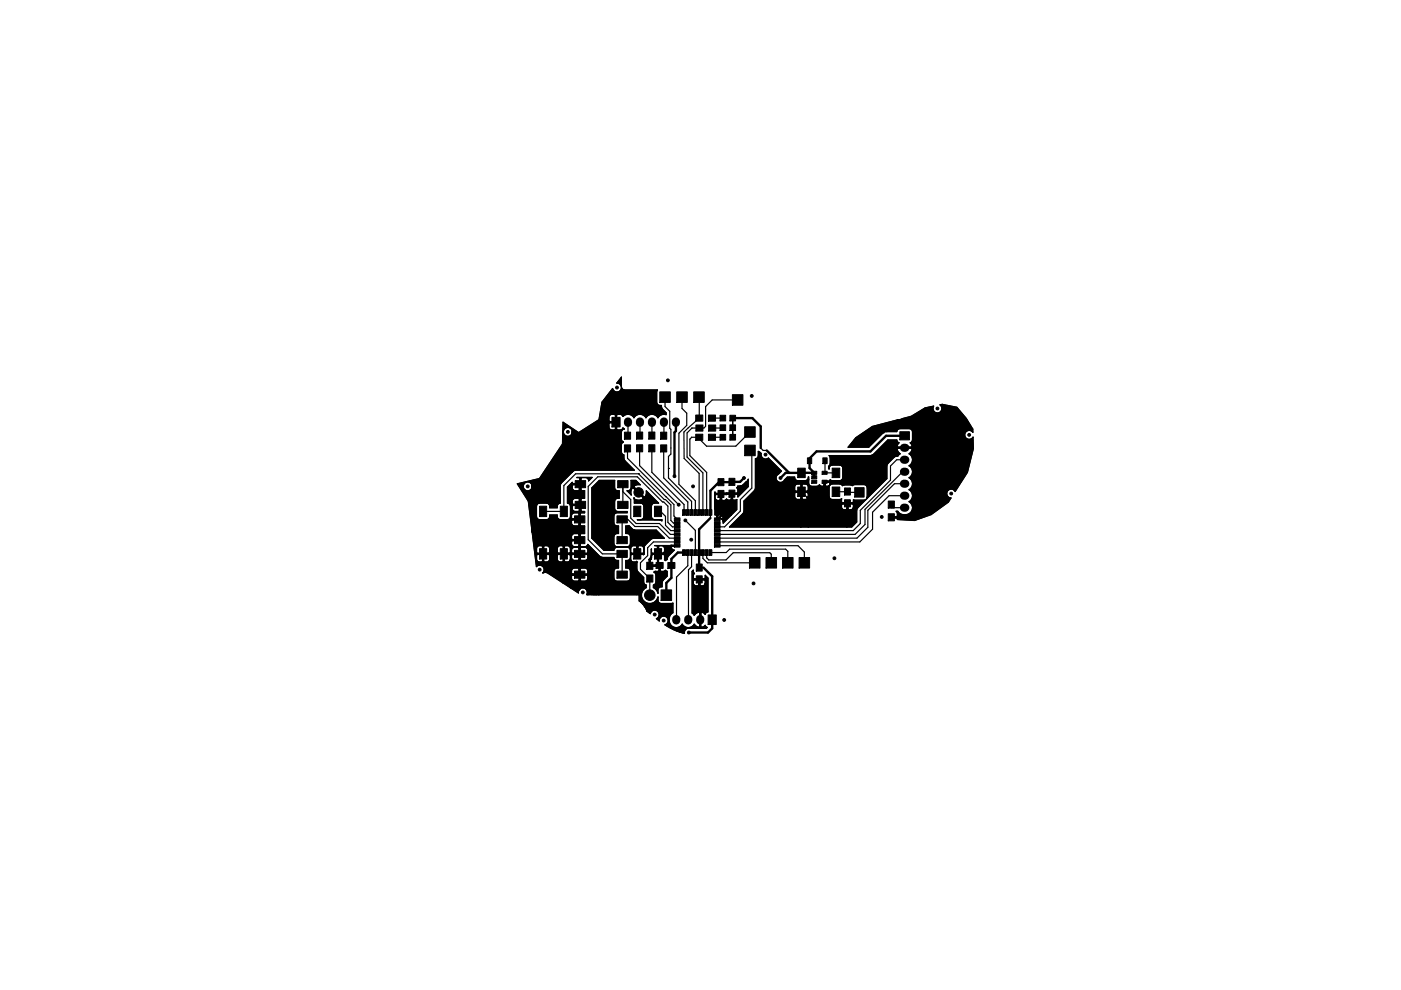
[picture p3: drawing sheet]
<svg xmlns="http://www.w3.org/2000/svg" width="297mm" height="210mm" viewBox="0 0 297 210" stroke-linecap="round" stroke-linejoin="round" font-family="sans-serif">
<g fill="#000" stroke="#000" stroke-width=".21">
<path d="M129.7 88.5h1.8v2h-1.8z" fill-rule="evenodd"/>
<path d="M132.4 94.3h1.3v1.5h-1.3z" fill-rule="evenodd"/>
<path d="M132.4 91.6h1.3v1.5h-1.3z" fill-rule="evenodd"/>
<path d="M135 94.3h1.3v1.5h-1.3z" fill-rule="evenodd"/>
<path d="M135 91.6h1.3v1.5h-1.3z" fill-rule="evenodd"/>
<path d="M137.6 94.3h1.3v1.5h-1.3z" fill-rule="evenodd"/>
<path d="M137.6 91.6h1.3v1.5h-1.3z" fill-rule="evenodd"/>
<path d="M139.9 83.1h2.2v2.2h-2.2z" fill-rule="evenodd"/>
<path d="M140.1 94.3h1.3v1.5h-1.3z" fill-rule="evenodd"/>
<path d="M140.1 91.6h1.3v1.5h-1.3z" fill-rule="evenodd"/>
<path d="M143.5 83.1h2.2v2.2h-2.2z" fill-rule="evenodd"/>
<path d="M147.1 83.1h2.2v2.2h-2.2z" fill-rule="evenodd"/>
<path d="M147.5 92.1h1.5v1.3h-1.5z" fill-rule="evenodd"/>
<path d="M147.5 88h1.5v1.3h-1.5z" fill-rule="evenodd"/>
<path d="M147.5 90.1h1.5v1.3h-1.5z" fill-rule="evenodd"/>
<path d="M150.2 92.1h1.5v1.3h-1.5z" fill-rule="evenodd"/>
<path d="M150.2 88h1.5v1.3h-1.5z" fill-rule="evenodd"/>
<path d="M150.2 90.1h1.5v1.3h-1.5z" fill-rule="evenodd"/>
<path d="M152.7 92.1h1.2v1.2h-1.2z" fill-rule="evenodd"/>
<path d="M152.7 90.1h1.2v1.2h-1.2z" fill-rule="evenodd"/>
<path d="M152.7 88h1.2v1.2h-1.2z" fill-rule="evenodd"/>
<path d="M154.8 92.1h1.2v1.2h-1.2z" fill-rule="evenodd"/>
<path d="M154.8 90.1h1.2v1.2h-1.2z" fill-rule="evenodd"/>
<path d="M154.8 88h1.2v1.2h-1.2z" fill-rule="evenodd"/>
<path d="M155.3 83.7h2.2v2.2h-2.2z" fill-rule="evenodd"/>
<path d="M157.9 90.5h2.2v2.2h-2.2z" fill-rule="evenodd"/>
<path d="M157.9 94.4h2.2v2.2h-2.2z" fill-rule="evenodd"/>
<path d="M171.2 97.1h.9v1.2h-.9z" fill-rule="evenodd"/>
<path d="M174.5 97.1h.9v1.2h-.9z" fill-rule="evenodd"/>
<path d="M190.8 91.5h2v1.8h-2z" fill-rule="evenodd"/>
<path d="M114.4 116.3h1.5v2.2h-1.5z" fill-rule="evenodd"/>
<path d="M114.4 107.3h1.5v2.2h-1.5z" fill-rule="evenodd"/>
<path d="M118.8 116.3h1.5v2.2h-1.5z" fill-rule="evenodd"/>
<path d="M118.8 107.3h1.5v2.2h-1.5z" fill-rule="evenodd"/>
<path d="M121.8 116.7h2.2v1.5h-2.2z" fill-rule="evenodd"/>
<path d="M121.8 113.8h2.2v1.5h-2.2z" fill-rule="evenodd"/>
<path d="M121.8 109.4h2.2v1.5h-2.2z" fill-rule="evenodd"/>
<path d="M122 106.3h2.2v1.5h-2.2z" fill-rule="evenodd"/>
<path d="M122 101.9h2.2v1.5h-2.2z" fill-rule="evenodd"/>
<path d="M130.8 116.7h2.2v1.5h-2.2z" fill-rule="evenodd"/>
<path d="M130.8 109.4h2.2v1.5h-2.2z" fill-rule="evenodd"/>
<path d="M130.8 113.8h2.2v1.5h-2.2z" fill-rule="evenodd"/>
<path d="M131 101.9h2.2v1.5h-2.2z" fill-rule="evenodd"/>
<path d="M131 106.3h2.2v1.5h-2.2z" fill-rule="evenodd"/>
<path d="M134.4 116.3h1.5v2.2h-1.5z" fill-rule="evenodd"/>
<path d="M134.4 107.3h1.5v2.2h-1.5z" fill-rule="evenodd"/>
<path d="M133.8 101.9h1l1 .9a1.11 1.11 0 0 0-1.4 .5l2.2 2.1 .2-.1 .2-.6v-.6l2.6 2.6h-.8a.65 .65 0 0 0-.7 .6v2.2a.65 .65 0 0 0 .7 .7h1.5v.2l-.5-.2h-4.7h.8a.65 .65 0 0 0 .6-.7v-2.4l-.4-.4h-1.6l-.1-1.1a1.17 1.17 0 0 0 2 0l-2.2-2.2a1.19 1.19 0 0 0-.3 1.6l-1-1a.71 .71 0 0 0 .9-.6z" fill-rule="evenodd"/>
<path d="M138.8 116.3h1.5v2.2h-1.5z" fill-rule="evenodd"/>
<path d="M138.8 107.3h1.5v2.2h-1.5z" fill-rule="evenodd"/>
<path d="M138.9 115.7h3.6l.4 .1h-.4l-.2 .3 .3 .4 .4 .1-1.3 1.3-.2 .7-.4 .3-.2-.2v-2.5a.78 .78 0 0 0-1.3-.3v1.4h1.1l.2-.2v.6l-.2-.1h-2.4l-.2 .1v.9l-.2 .1v1.1l2.1-.1v1.3l.1 .1h.6l.4-.2 .4 .2v1.1l-.9 .8a1.59 1.59 0 0 0-.2 1.4 .71 .71 0 0 0-.9 .7v.7l-.2-.6-.8-.6v-.6l.4-.1 .2-.5-.1-1.7-.4-.4 .3-.2h.7l.1-.1v-1l-2.1 .1v-1.5l.4-.5 .1-1.7v.7l.2 .2h1.1v-1.4z" fill-rule="evenodd"/>
<path d="M143 109.8h1.2v.6h-1.2z" fill-rule="evenodd"/>
<path d="M143 110.6h1.2v.6h-1.2z" fill-rule="evenodd"/>
<path d="M143 111.4h1.2v.6h-1.2z" fill-rule="evenodd"/>
<path d="M143 112.2h1.2v.6h-1.2z" fill-rule="evenodd"/>
<path d="M143 113h1.2v.6h-1.2z" fill-rule="evenodd"/>
<path d="M143 113.8h1.2v.6h-1.2z" fill-rule="evenodd"/>
<path d="M143 114.6h1.2v.6h-1.2z" fill-rule="evenodd"/>
<path d="M143 115.4h1.2v.6h-1.2z" fill-rule="evenodd"/>
<path d="M144.7 116.6h.6v1.2h-.6z" fill-rule="evenodd"/>
<path d="M144.7 108.1h.6v1.2h-.6z" fill-rule="evenodd"/>
<path d="M145.5 116.6h.6v1.2h-.6z" fill-rule="evenodd"/>
<path d="M145.5 108.1h.6v1.2h-.6z" fill-rule="evenodd"/>
<path d="M146.3 116.6h.6v1.2h-.6z" fill-rule="evenodd"/>
<path d="M146.3 108.1h.6v1.2h-.6z" fill-rule="evenodd"/>
<path d="M147.1 116.6h.6v1.2h-.6z" fill-rule="evenodd"/>
<path d="M147.1 108.1h.6v1.2h-.6z" fill-rule="evenodd"/>
<path d="M147.9 116.6h.6v1.2h-.6z" fill-rule="evenodd"/>
<path d="M147.9 108.1h.6v1.2h-.6z" fill-rule="evenodd"/>
<path d="M148.7 116.6h.6v1.2h-.6z" fill-rule="evenodd"/>
<path d="M148.7 108.1h.6v1.2h-.6z" fill-rule="evenodd"/>
<path d="M149.5 116.6h.6v1.2h-.6z" fill-rule="evenodd"/>
<path d="M149.5 108.1h.6v1.2h-.6z" fill-rule="evenodd"/>
<path d="M150.3 116.6h.6v1.2h-.6z" fill-rule="evenodd"/>
<path d="M150.3 108.1h.6v1.2h-.6z" fill-rule="evenodd"/>
<path d="M151.5 115.4h1.2v.6h-1.2z" fill-rule="evenodd"/>
<path d="M151.5 114.6h1.2v.6h-1.2z" fill-rule="evenodd"/>
<path d="M151.5 113.8h1.2v.6h-1.2z" fill-rule="evenodd"/>
<path d="M151.5 113h1.2v.6h-1.2z" fill-rule="evenodd"/>
<path d="M151.5 112.2h1.2v.6h-1.2z" fill-rule="evenodd"/>
<path d="M151.5 111.4h1.2v.6h-1.2z" fill-rule="evenodd"/>
<path d="M151.5 110.6h1.2v.6h-1.2z" fill-rule="evenodd"/>
<path d="M151.5 109.8h1.2v.6h-1.2z" fill-rule="evenodd"/>
<path d="M152.2 101.5h1.3v1.5h-1.3z" fill-rule="evenodd"/>
<path d="M152.2 104h1.3v1.5h-1.3z" fill-rule="evenodd"/>
<path d="M154.6 101.4h1.2v1.5h-1.2z" fill-rule="evenodd"/>
<path d="M154.6 103.9h1.2v1.5h-1.2z" fill-rule="evenodd"/>
<path d="M151.6 104.3l.2 .3 4.5-.1 .1-.1v-.6l-.2-.4 .2-.3h.5a1.48 1.48 0 0 0 1.2-.9l.5-.6v1.6l-2.2 2.2v-.4l-.1-.2h-1v1.1l.2 .2 .7-.2v2.1l-1.1 1.2v-4.4l-2.1 .1v1.1l.1 .1h.5l.4-.3 .4 .3h.5l.2-.2v3.3l-1.8 1.7a.71 .71 0 0 0-.5-.9h.4l.1-.3-.3-.4-.3-.1v-4.3h-.9l-.2 .1v.6a.69 .69 0 0 0 1.1 .4v3.2h-.3l-.2 .1v.7h-.2v-.7l-.4-.1z" fill-rule="evenodd"/>
<path d="M169.1 99.3h1.6v2h-1.6z" fill-rule="evenodd"/>
<path d="M169.1 103.3h1.6v2h-1.6z" fill-rule="evenodd"/>
<path d="M172.1 99.9h1.1v.7h-1.1z" fill-rule="evenodd"/>
<path d="M172.1 100.9h1.1v.6h-1.1z" fill-rule="evenodd"/>
<path d="M172.1 101.8h1.1v.7h-1.1z" fill-rule="evenodd"/>
<path d="M174.3 101.8h1.1v.7h-1.1z" fill-rule="evenodd"/>
<path d="M174.3 99.9h1.1v.7h-1.1z" fill-rule="evenodd"/>
<path d="M176.4 103.3h1.6v2h-1.6z" fill-rule="evenodd"/>
<path d="M176.4 99.3h1.6v2h-1.6z" fill-rule="evenodd"/>
<path d="M179.1 103.5h1.2v1.5h-1.2z" fill-rule="evenodd"/>
<path d="M179.1 106h1.2v1.5h-1.2z" fill-rule="evenodd"/>
<path d="M181.2 103.4h2v2h-2z" fill-rule="evenodd"/>
<path d="M188.3 106.2h1.3v1.5h-1.3z" fill-rule="evenodd"/>
<path d="M188.3 108.9h1.3v1.5h-1.3z" fill-rule="evenodd"/>
<path d="M160.8 95.7l.6 .4a.93 .93 0 0 0 .4 1.1 .93 .93 0 0 0 1.1-.1l2.8 2.8-.6 .6a.94 .94 0 0 0-.3 1.5 .94 .94 0 0 0 1.5-.2l.6-.7h1.6v.4l.4 .4h1.8a.89 .89 0 0 0 .8-.8v1.4a.65 .65 0 0 0 .6 .6h1.3l.3-.3a.6 .6 0 0 0 1 .1v-.9h1.1l.2-.3 .4 .2h1.6l.5-.2 .2-.4v-2a.65 .65 0 0 0-.7-.7l-1.8 .1-.4 .3v.4l-.1-.5 .3-.4a2.35 2.35 0 0 0-.2-1.9l9.1-.1 3.3-3.2h1.9l.2 .4 .3 .2-.4 .7 .1 .2h3l.1-.2-.4-.7 .3-.2 .2-.4-.1-2-.6-.4h-2a.64 .64 0 0 0-.7 .6l-2.6 .1-3.3 3.2h-4.4l1.6-2 3.6-2.4 8.2-2.1 2.9-1.8 1.9-.4a.95 .95 0 0 0 .2 1.3 .95 .95 0 0 0 1.4-.3 .95 .95 0 0 0-.3-1.3l.5-.1 3.1 .6 2 2.4 1.3 2.3 .1 .7-.3-.3a.95 .95 0 0 0-1.3 .3 .95 .95 0 0 0 .3 1.3 .95 .95 0 0 0 1.3-.3l.1 2.4-1.3 5.1-2.6 4v-.1a.95 .95 0 0 0-1.6 .1 .95 .95 0 0 0 .7 1.4l-.5 .9-3.7 2.6-3.5 1.3-3.6-.2-.2-.4h-1.3v-.3l1.3 .1 .2-.2v-.6l-.3-.4h.4a1.63 1.63 0 0 0 2.3 .5 1.63 1.63 0 0 0 .3-2.3l-.3-.2 .3-.2a1.47 1.47 0 0 0-.3-2.4 1.45 1.45 0 0 0 0-2.5 1.45 1.45 0 0 0 0-2.5 1.45 1.45 0 0 0 0-2.6l.5-.4 .2-.5-.1-.2h-3l-.1 .2 .2 .5 .5 .4-.5 .5-.8 .2-1.5 1.6-.1 3-4.1 4.2v-2.3l-.4-.6-2.3-.1-.5 .3-.4-.2h-1.2l-.5 .2-.6-.4h-1.6l-.4 .2-.2-.5h-.8v.6l.1 .2a.69 .69 0 0 0 .9-.5l-.2 .7v2l.4 .6h1.8l.5-.2-.1 .7 .2 .2h2.2l.1-.2v-.4h2.6l.4-.6v.3l-2.2 2.2-.1 2.8-.7 .7v-4.4l-.1-.2h-1v1.1l.4 .2a.65 .65 0 0 0 .7-.5v3.8l-.3 .3h-1v-4.9h-1l-.2 .2v.6a.69 .69 0 0 0 1.2 .3v3.8h-8.2v-8.6a.81 .81 0 0 0-1.3-.3v1.3h1.1l.2-.1v.5l-.2-.1h-1.1v1.3l.1 .2a.89 .89 0 0 0 1.2-.5v6.3h-1.6v-8.9l-.2-.2h-.3a.65 .65 0 0 0-.8 .5v.9l.1 .1h1.2v.3h-1.2l-.1 .1 .1 1.1a.86 .86 0 0 0 1.2 .1v6h-15.1l2.8-2.8 .2-.5v-2.2l2.4-2.4 .1-6.5a.64 .64 0 0 0 .6-.7z" fill-rule="evenodd"/>
<path d="M121.8 121.1h2.2v1.5h-2.2z" fill-rule="evenodd"/>
<path d="M130.8 121.1h2.2v1.5h-2.2z" fill-rule="evenodd"/>
<path d="M137.1 119.2h1.3v1.5h-1.3z" fill-rule="evenodd"/>
<path d="M137.1 121.9h1.3v1.5h-1.3z" fill-rule="evenodd"/>
<path d="M139.1 119.3h1.5v1.2h-1.5z" fill-rule="evenodd"/>
<path d="M140.2 125.1h2.2v2.2h-2.2z" fill-rule="evenodd"/>
<path d="M141.6 119.3h1.5v1.2h-1.5z" fill-rule="evenodd"/>
<path d="M147.6 119.6h1.3v1.5h-1.3z" fill-rule="evenodd"/>
<path d="M147.6 122.1h1.3v1.5h-1.3z" fill-rule="evenodd"/>
<path d="M119.4 89.5l3.3 2.2 4.3-2.7 .6-3.7 2.3-2.9a.95 .95 0 0 0 1.1 .7 .95 .95 0 0 0 .8-1 .95 .95 0 0 0-1-.9l1-1.2v2a.68 .68 0 0 0 .6 .7h7l-.2 .4v2.2a.73 .73 0 0 0 1 .7l.1 .5 .9 1v.4h-1l-.7 .7-.2-.3a1.47 1.47 0 0 0-2.3 .3 1.45 1.45 0 0 0-2.6 0 1.46 1.46 0 0 0-2.3-.3l-.5-.4h-.7l-.2 .1v3l.2 .2h.7l.5-.5 .3 .3a.64 .64 0 0 0-.7 .6v1.5l.5 .6-.5 .6 .1 1.8 .5 .4v.7l.2 .5 2 2h-4v-11.7l-.2-.1-.9 .1a1.06 1.06 0 0 0-.1 1.4h1.2v.2h-1.2l-.2 .2a1.17 1.17 0 0 0 .3 1.3l.9 .1 .2-.2v8.7h-8.5l-.7 .4v-8.7l-.1-.4a.95 .95 0 0 0-1.6 0 .95 .95 0 0 0 .6 1.5 .95 .95 0 0 0 1.1-1.1v8.7l-2.5 2.6v4h-.2a.79 .79 0 0 0-.4 1h-1.7v-.4a.65 .65 0 0 0-.6-.6h-1.5l-.5 .2-.1 .4v2.2a.65 .65 0 0 0 .6 .7l1.7-.1a.79 .79 0 0 0 .4-.9h1.7v.3a.65 .65 0 0 0 .6 .7h1.5l.5-.2 .1-.5v-2.2a.64 .64 0 0 0-.6-.6v-3.4l1-1 .2 .2h1.4v-1.1l-.5-.2h3.1l-.7 .8-.1-.5-.4-.2h-1l-.1 .1v2.5l.1 .1h.7v1.7h-.7l-.1 .1v2.5l.1 .1h.7v.3h-.8l-.2 .2v2.4l.2 .2h.8v1.6h-.8l-.2 .2v2.4l.2 .2h.9l.5-.5 2.8 2.7 2.8 .1v.2a.79 .79 0 0 0 .9 .4v1.6h-.3a.65 .65 0 0 0-.6 .7v1.5l.1 .4 .5 .2h2.2a.65 .65 0 0 0 .7-.6l-.1-1.8a.79 .79 0 0 0-.9-.4v-1.6h.3a.65 .65 0 0 0 .7-.6v-1.5l-.2-.5-.5-.2h-2.2a.64 .64 0 0 0-.6 .7h-2.2l-2.5-2.6v-10.7l1.6-1.5h3.2l.1 1.7a.79 .79 0 0 0 .9 .4v1.7a.76 .76 0 0 0-1 .6v1.5l.2 .5 .5 .1h2v.3h-2.2a.65 .65 0 0 0-.6 .7v1.7a.79 .79 0 0 0 .9 .4v1.6h-.3a.65 .65 0 0 0-.6 .7v1.5l.1 .4 .5 .2h2.2a.65 .65 0 0 0 .7-.6l-.1-1.8a.79 .79 0 0 0-.9-.4v-1.6l.6-.1 .8 .8 .5 .2h4.5l1.8 1.7h-2.4l-.5 .3-1.4 1.4-.1 1.7-.1-1.5-.4-.3h-.6l-.2 .2v1.4h1.1l.2-.2-.1 .5h-1.4v-1.7l-.2-.2-.8 .1-.3 .4v.9l.2 .2h1.1v.3h-1.1l-.2 .1v1a.78 .78 0 0 0 1.3 .3l.1 2 1.4 1.4v1.3l.5 .3v.6l-.2 .1a1.78 1.78 0 0 0 0 3 1.78 1.78 0 0 0 2.7-1.1l.1 .9 .3 .4h2.8v2l-.4 .3a1.64 1.64 0 0 0-.1 2.2 1.64 1.64 0 0 0 2.2 .2l.3-.3 .2 .3a1.47 1.47 0 0 0 2.3-.3l.4 .5 .5 .2 .2-.1v-3l-.2-.1v-6.8h-.9l-.2 .1v.6l.3 .4 .7 .1 .1-.1v5.7l-.5 .2-.4 .5-.5-.5v-8.9l.3-.2v.4l.2 .3-.2 .4v.6l.2 .1h2.2l.1-.1v-.6l.6 .6v7.1l-.4 .2-.2 .3v-7.1l-.1-.1h-1v1.1l.1 .1 .7-.1 .3-.4v6.5l-.7-.4-.2 .1v3l.2 .1 .7-.4 .4 .4-.2 .2h-3.5a.95 .95 0 0 0-1.1 1.1l-2.3-.8-1.8-1 .2-.1a.95 .95 0 0 0-.1-1.7 .95 .95 0 0 0-1.3 1l-.6-.5 .1-.1a.95 .95 0 0 0 0-1.6 .95 .95 0 0 0-1.4 .6l-.7-.6-.7-1.1-1-1v-1.3h-10.9v-9.5l-.5-.6h-.9l-.2 .2v1.1h1.5l.1-.2v.6l-.1-.1h-1.5v1.1l.2 .1h.9l.5-.5v2.7l-.5-.6h-.9l-.2 .2v1.1h1.5l.1-.2v.6l-.1-.1h-1.5v1.1l.2 .1h.9l.5-.5v3.4h-.2a.94 .94 0 0 0-.2-1.2 .94 .94 0 0 0-1.3 0v-22.1h-1.4l-.2 .1v.6l.3 .4 1.2 .1 .1-.1v1.9l-.1-.1h-1a.78 .78 0 0 0-.3 1.2h1.4v.3h-1.4l-.2 .1v.6l.3 .4 1.2 .1 .1-.1v16.6l-.1 .2v-16.2l-.2-.2-1.2 .1-.2 .4v.6l.1 .2h1.5v.2h-1.5l-.1 .5a.65 .65 0 0 0 .5 .8h.9l.2-.2v2l-.2-.2-1.2 .1-.2 .4v.6l.1 .2h1.5v.2h-1.5l-.1 .5a.65 .65 0 0 0 .5 .8h.9l.2-.2v.5l-.2-.2-1.2 .1-.2 .5v.5l.1 .2h1.5v.3h-1.5l-.1 .5a.65 .65 0 0 0 .5 .7h.9l.2-.1v1.9l-.2-.2-1.2 .1-.2 .5v.5l.1 .2h1.5v.3h-1.5l-.1 .5a.65 .65 0 0 0 .5 .7h.9l.2-.1v2l-.2 .6-1.7-1.1v-8.4l-.2-.4-.9-.1-.1 .2v1.4h1.1l.1-.2v.6l-.1-.1h-1.1v1.4l.5 .2a.65 .65 0 0 0 .7-.5v5.9l-1.5-1v-7.7l-.5-.2a.65 .65 0 0 0-.7 .5v.9l.1 .2h1.1v.3h-1.1l-.1 .1 .1 1.2 .4 .3h.6l.1-.2v4.6l-2.9-1.8v-5.6l-.2-.4-.9-.1-.1 .2v1.4h1.1l.1-.2v.6l-.1-.1h-1.1v1.4l.5 .2a.65 .65 0 0 0 .7-.5v3.1l-.6-.4-.8 .1a.91 .91 0 0 0-.1-1.5v-4.1l-.5-.2a.65 .65 0 0 0-.7 .5v.9l.1 .2h1.1v.3h-1.1l-.1 .1 .1 1.2 .4 .3h.6l.1-.2v1a.9 .9 0 0 0-1.3 .1l-.9-7.3v-9.9a.95 .95 0 0 0-1.4-.6 .95 .95 0 0 0 0 1.6 .95 .95 0 0 0 1.4-.6v-.4v9.9l-.8-6.5-2.3-3.7 4.7-1.1 4.9-7.4z" fill-rule="evenodd"/>
<path d="M150.1 130.4h1.8v2h-1.8z" fill-rule="evenodd"/>
<path d="M158.9 118.2h2.2v2.2h-2.2z" fill-rule="evenodd"/>
<path d="M162.4 118.2h2.2v2.2h-2.2z" fill-rule="evenodd"/>
<path d="M165.9 118.2h2.2v2.2h-2.2z" fill-rule="evenodd"/>
<path d="M169.4 118.2h2.3v2.2h-2.3z" fill-rule="evenodd"/>
<circle cx="120.4" cy="91.6" r=".3"/>
<circle cx="130.8" cy="82.2" r=".3"/>
<circle cx="141.6" cy="80.6" r=".3"/>
<circle cx="159.4" cy="83.9" r=".3"/>
<circle cx="162.3" cy="96.4" r=".3"/>
<circle cx="198.8" cy="86.6" r=".3"/>
<circle cx="205.5" cy="92.2" r=".3"/>
<circle cx="111.9" cy="103.1" r=".3"/>
<circle cx="135.4" cy="104.4" r="1"/>
<circle cx="137.2" cy="113.3" r=".3"/>
<circle cx="143" cy="101" r=".3"/>
<circle cx="143.9" cy="107" r=".3"/>
<circle cx="145.3" cy="110.3" r=".3"/>
<circle cx="146.6" cy="114.4" r=".3"/>
<circle cx="146.9" cy="103.1" r=".3"/>
<circle cx="152.4" cy="106.7" r=".3"/>
<circle cx="157.7" cy="101.3" r=".3"/>
<circle cx="165.5" cy="101.3" r=".3"/>
<circle cx="176.9" cy="118.4" r=".3"/>
<circle cx="186.9" cy="109.6" r=".3"/>
<circle cx="201.7" cy="104.6" r=".3"/>
<circle cx="114.4" cy="120.8" r=".3"/>
<circle cx="119.5" cy="120.5" r=".3"/>
<circle cx="123.6" cy="125.6" r=".3"/>
<circle cx="137.8" cy="126.2" r="1.12"/>
<circle cx="138.8" cy="130.3" r=".3"/>
<circle cx="140.7" cy="131.6" r=".3"/>
<circle cx="146" cy="134.1" r=".3"/>
<circle cx="153.5" cy="131.4" r=".3"/>
<circle cx="159.8" cy="123.7" r=".3"/>
</g>
<g fill="none" stroke="#000" stroke-width="1.7">
<path d="M133.1 89.4v.3M135.7 89.4v.3M138.2 89.4v.3M140.8 89.4v.3M143.3 89.4v.3M191.6 94.9h.4M191.6 97.5h.4M191.6 100h.4M191.6 102.6h.4M191.6 105.1h.4M191.6 107.6h.4M143.4 131.2v.4"/>
<path d="M145.9 131.2v.4M148.5 131.2v.4"/>
</g>
<g fill="none" stroke="#000" stroke-width=".25">
<path d="M121.3 91.8a.95 .95 0 0 1-1.4 .6 .95 .95 0 0 1 0-1.6 .95 .95 0 0 1 1.4 .6v8.7M130.5 89.4h-1.2l-.2-.2v-.8l.3-.4 .9-.1 .2 .1v11.7M130.5 89.6h-1.2l-.2 .2v.9l.3 .4 .9 .1 .2-.2M132.1 90.7l-.5 .5h-.7l-.2-.2v-3l.2-.1h.7l.5 .4a1.46 1.46 0 0 1 2.3 .3 1.45 1.45 0 0 1 2.6 0 1.45 1.45 0 0 1 2.5 0 1.41 1.41 0 0 1 1.7-.7v-.4l-.9-1-.1-.5a.76 .76 0 0 1-1-.7v-2.2l.2-.4h-7a.69 .69 0 0 1-.7-.7 .92 .92 0 0 0-.9-.8l1-1.2-.1 2.4a.95 .95 0 0 1-.9 .7 .95 .95 0 0 1-.9-.7l-2.3 2.9-.6 3.7-4.3 2.7-3.3-2.2-.1 4.6-4.9 7.4-4.7 1.1 2.3 3.7 1.7 13.8a.94 .94 0 0 1 1.4 0 .94 .94 0 0 1 0 1.4M132.1 90.7v.1M132.1 90.8l.3 .2M132.1 93.7h.1M132.2 93.7l-.5 .6 .1 1.8 .5 .4v.7l.2 .5 2 2-12.7 .1-3 2.9v4a.73 .73 0 0 0-.6 1h-1.7a.76 .76 0 0 0-.6-1h-1.5a.65 .65 0 0 0-.6 .6v2.2a.65 .65 0 0 0 .6 .7h1.5a.73 .73 0 0 0 .6-1h1.7a.76 .76 0 0 0 .6 1h1.5a.65 .65 0 0 0 .6-.7v-2.2a.64 .64 0 0 0-.6-.6v-3.4l1-1 .2 .2h1.4v-1.1l-.5-.2h3.1l-.7 .8a.63 .63 0 0 0-.5-.7h-1l-.1 .1v2.5l.1 .1h.7v1.7h-.7l-.1 .1v2.5l.1 .1h.7v.3h-.8l-.2 .2v2.4l.2 .2h.8v1.6h-.8l-.2 .2v2.4l.2 .2h.9l.5-.5 2.8 2.7M132.4 91a.64 .64 0 0 0-.7 .6v1.5l.4 .6M132.4 91h.1M133 95.1v2.1l9.9 9.8v2.4l.7 .7M133.1 89.5l-.1 2.9"/>
<path d="M135.6 95.1v3.6l8.3 8.3M135.7 89.5l-.1 2.9M138.2 95.1v5l6.8 6.9v1.7M138.2 89.5v2.9M140.7 95.1v6.2l5.1 5.1v2.3M140.8 89.5l-.1 2.9M141 84.2v2l1 1v3.6l.2 .2v5.3l-.5 .5v4.5M141.7 99.3h.1M144.6 84.2v2.4l1 1v2.6l-1.7 1.7v10.8l3.5 3.5v2.5M146.7 92.7l-.4 .4v3.5l3.5 3.6v8.5M148.2 84.2l.1 4.4-3.3 3v5.6l3.2 3.2v8.3M151 92.7h2.3"/>
<path d="M151 88.6h2.3M153.3 90.7l-2.3 .1M155.4 88.6v4.1M156.4 84.8h-5.4l-1.4 1.4v4.2l-.4 .4h-2.5l-1 1v5.1l3.3 3.4v8.4M159 91.6l-3 3h-6.2l-1.5-1.5v-.4h-1.7M159.4 95.6v7.9l-2.4 2.4v2.5l-3.4 3.3h-1.5M161.3 95l.5 .5h.8M171.6 97.2v.5M174.9 97.7l-.1 2.5 2.4 .1M184.6 96.6h.1M184.9 96.5h.1M184.9 96.5l-.3 .1"/>
<path d="M187.2 91.8h.1M187.9 91.5h.1M187.9 91.5h2.2a.64 .64 0 0 1 .7-.6h2a.65 .65 0 0 1 .7 .6l-.1 2-.4 .4 .4 .7M187.9 91.5l-.7 .3M190.2 95.3l.1-.2h3l.1 .2M190.2 94.6l.1 .2h3l.1-.2M190.2 95.3h.1M190.2 95.3l.2 .5 .5 .4-.5 .5-.8 .2-1.5 1.6-.1 3-6.1 6.2-.3 .5v2.5l-1 1h-25.9l2.8-2.8 .2-.5v-2.2l2.4-2.4 .1-6.5a.64 .64 0 0 0 .6-.7v-.9l.6 .4a.93 .93 0 0 0 .4 1.1 .93 .93 0 0 0 1.1-.1l2.8 2.8-.6 .6a.94 .94 0 0 0-.3 1.5 .94 .94 0 0 0 1.5-.2l.6-.7h1.6v.2a.65 .65 0 0 0 .6 .6h1.6a.89 .89 0 0 0 .8-.8v1.4a.65 .65 0 0 0 .6 .6h1.3l.3-.3a.6 .6 0 0 0 1 .1v-.9h1.1l.2-.3 .4 .2h1.6a.65 .65 0 0 0 .7-.6v-2a.65 .65 0 0 0-.7-.7h-1.6a.68 .68 0 0 0-.6 .8l-.1-.5 .1-.1a2.32 2.32 0 0 0 .2-2l-.2-.2h8.8M190.2 94.6l.4-.7-.3-.2-.2-.4h-1.9l-3.3 3.2M190.2 94.6h.1M190.3 89l-5.3 1.4-3.6 2.4-1.6 2h4.4l3-3M190.3 89h.1"/>
<path d="M190.5 89h.1M190.6 89h-.3M190.6 89h.1M190.6 89l2.6-.7 2.9-1.8 1.9-.4a.95 .95 0 0 0 .2 1.3 .95 .95 0 0 0 1.4-.3 .95 .95 0 0 0-.3-1.3l.5-.1 3.1 .6 2 2.4 1.3 2.3 .1 .7a.95 .95 0 0 0-1.5-.2 .95 .95 0 0 0 .1 1.4 .95 .95 0 0 0 1.4-.2l.1 2.4-1.3 5.1-2.6 4a.94 .94 0 0 0-1.6-.1 .94 .94 0 0 0 .7 1.5l-.5 .9-3.7 2.6-3.5 1.3-3.6-.2-.2-.4h-1.3v-.3l1.3 .1 .2-.2v-.6l-.3-.4h.4a1.63 1.63 0 0 0 2.3 .5 1.63 1.63 0 0 0 .3-2.3l-.3-.2a1.45 1.45 0 0 0 0-2.6 1.45 1.45 0 0 0 0-2.5 1.45 1.45 0 0 0 0-2.5 1.45 1.45 0 0 0 0-2.6l.5-.4 .2-.5M191.7 95.1h.1M191.8 97.5h-1.7l-1.3 1.3v3l-6.4 6.4v2.8l-1.5 1.5h-28.8M191.9 95.1h.1M193.4 94.6h.1M193.4 95.3h.1M112.8 103.3a.95 .95 0 0 1-1.4 .6 .95 .95 0 0 1 0-1.6 .95 .95 0 0 1 1.4 .6v9.9M115 117.3h-1.1l-.1-.2v-.9l.2-.4 .9-.1 .1 .2v4.1M115 117.6h-1.1l-.1 .1 .1 1.2 .4 .3h.6l.1-.2"/>
<path d="M116.5 117.1l-.1 .2h-1.1v-1.4l.1-.2 .9 .1 .2 .4v5.6M116.5 117.7l-.1-.1h-1.1v1.4l.1 .2h.6l.5-.5M119.4 117.3h-1.1l-.1-.2v-.9l.2-.4 .9-.1 .1 .2v7.7M119.4 117.6h-1.1l-.1 .1 .1 1.2 .4 .3h.6l.1-.2M120.9 117.1l-.1 .2h-1.1v-1.4l.1-.2 .9 .1 .2 .4v8.4M120.9 117.7l-.1-.1h-1.1v1.4l.1 .2h.6l.5-.5M122.8 114.6h-1.5l-.1 .2v.6l.2 .4 1.2 .1 .2-.2M122.8 110.2h-1.5l-.1 .2v.6l.2 .4 1.2 .1 .2-.2M122.8 116.2l-.2-.2h-.9l-.5 .6v.5l.1 .2h1.5M122.8 117.6h-1.5l-.1 .1v.6l.2 .4 1.2 .1 .2-.1M122.8 113.3l-.2-.2h-.9l-.5 .5v.6l.1 .2h1.5M122.8 110h-1.5l-.1-.2 .1-.8 .4-.3h.9l.2 .2v16.2"/>
<path d="M122.9 107.2h-1.4l-.2 .1v.6l.3 .4 1.2 .1 .1-.1M122.9 103.9l-.1 .1-1.2-.1-.3-.4v-.6l.2-.1h1.4v22.1M122.9 105.8l-.1-.1h-1l-.5 .5v.6l.2 .1h1.4M123.1 102.7l-.2 .1M123.2 102.8h.1M123.2 106.9h.1M123.2 107.2h.1M123.2 102.5h.1M124.6 117.1l-.1 .2h-1.5v-1.1l.2-.2h.9l.5 .6v9.5M124.6 117.7l-.1-.1h-1.5v1.1l.2 .1h.9l.5-.5M127.4 118.1h.1M132.1 104.2l1.6 1.7v4l1.2 1.1h4.9l2.3 2.3h1.5"/>
<path d="M132.1 102.7v4.4M133.8 101.9h.1M133.8 101.9h1l1 .9a1.11 1.11 0 0 0-1.4 .5l1 .9M133.8 101.9v1.5a.69 .69 0 0 1-.9 .6l1 1a1.19 1.19 0 0 1 .3-1.6l1 1M134.3 112.3h.1M134.3 112.3l4.8 .1 1.8 1.7h-2.4l-.5 .3-1.4 1.4v1.7l-.2 .1h-2.5l-.2 .1 .1 1.2 .4 .3h.6l.2-.2v.2M134.3 112.3l-1-.9-.6 .1v1.6a.75 .75 0 0 1 1 .7v1.5a.65 .65 0 0 1-.7 .6h-2.2a.65 .65 0 0 1-.6-.6v-1.5a.73 .73 0 0 1 .9-.7v-1.6a.75 .75 0 0 1-.9-.6v-1.5a.65 .65 0 0 1 .6-.7h2.2v-.3h-2a.65 .65 0 0 1-.7-.6v-1.5a.73 .73 0 0 1 1-.6v-1.7a.75 .75 0 0 1-1-.6v-1.5h-3.2l-1.6 1.5v10.7l2.5 2.6h2.2a.64 .64 0 0 1 .6-.7h2.2a.65 .65 0 0 1 .7 .7v1.5a.73 .73 0 0 1-1 .6v1.6a.75 .75 0 0 1 1 .7v1.5a.65 .65 0 0 1-.7 .6h-2.2a.65 .65 0 0 1-.6-.6v-1.5a.73 .73 0 0 1 .9-.7v-1.6a.75 .75 0 0 1-.9-.6l-2.8-.1M135 119.2h.1M135 117.3h-1.1l-.2-.2v-.9l.3-.4 .8-.1 .2 .2v1.7M135 119.2l.1 1.8 1.4 1.4v1.3l.5 .3v.6a1.78 1.78 0 0 0-.3 3 1.78 1.78 0 0 0 2.8-1v.7a.65 .65 0 0 0 .7 .7l2.5-.1v2a1.63 1.63 0 0 0-.6 2.4 1.63 1.63 0 0 0 2.3 .3l.3-.3a1.45 1.45 0 0 0 2.5 0l.4 .5 .5 .2M135.2 104.4h.1M135.2 117.6h.1"/>
<path d="M135.4 100.5h.1M135.4 100.5l5.4 5.4h.3l1.1 1.2v3.3l.6 .5h.8M135.4 100.5h-13.4l-2.5 2.5v5.4h-4.4M135.4 104.2l1.2 1.2 .2-.1 .2-.6v-.6l2.6 2.6h-.8a.65 .65 0 0 0-.7 .6v2.2a.65 .65 0 0 0 .7 .7h1.5v.2l-.5-.2h-4.7h.8a.65 .65 0 0 0 .6-.7v-2.2a.65 .65 0 0 0-.6-.6h-1.4l-.1-1.1a1.17 1.17 0 0 0 2 0l-1.2-1.2M135.4 104.2h.1M136.5 117.1l-.2 .2h-1.1v-1.4l.2-.2h.6l.4 .3 .1 1.5M138 118.1h.1M138 118.1l-.4 .5v1.5l2.1-.1v1l-.1 .1h-.7l-.3 .2M138.1 117.8h.1M138.1 117.8v-1.4v.7l.2 .2h1.1v-1.4l-.5-.2h3.6l.4 .1h-.4l-.2 .3 .3 .4 .4 .1-1.3 1.3-.2 .7-.4 .3-.2-.2M138.1 117.8l-.1 .3M139.4 117.6h.1"/>
<path d="M139.5 119.6l-.4 .4M139.5 108.4h.6l1 1.1v1.9l1.1 1.1h1.4M139.6 117.6h.1M139.7 119.7v.1M140.9 117.1l-.2 .2h-1.1v-1.4l.2-.2 .8 .1 .3 .4v2.5M140.9 117.7l-.2-.1h-2.4l-.2 .1v.9l-.2 .1v1.1h2.1v1.2l.1 .1h.6l.4-.2 .4 .2v1.1a1.99 1.99 0 0 0-1.1 2.2 .71 .71 0 0 0-.9 .7v.7l-.2-.6-.8-.6v-.6l.4-.1 .2-.5v-1.5l-.4-.6M140.9 118.7h.1M141.2 105.3h.1M141.7 101.3h.1M141.7 101.3l4.9 5v2.4M143.6 114.9h-5.1l-1.2 1.2v1.7l-1.5 1.5v1.4l2 2v3.5M143.6 114.1h-1.7l-2.5-2.5h-4.8l-1.5-1.5h-1.2v4.4"/>
<path d="M143.6 111.7h-1l-1-1v-3.4l-.9-.9h-.2l-5.4-5.3h-8.4l-2 2v11.3l3 3h4.2v4.4M145.3 110.3l2.1 2.2v4.7M145.9 117.2h-.1v2.8l-2.4 2.4v8.1M146.7 117.2l-.1 3-.6 .6v9.7M149 117.2v1.2l1 .9h10M149.8 117.2v1.1l.5 .4h3.6l1.5-1.5h7.8l.3 .3v1.8M150.6 108.6v.1M150.6 108.7v1.1M150.6 117.2h3.4l.7-.8h11.9l.4 .5v2.4M152.1 110.1h.1M152.1 115.7h17.1l1.3 1.3v2.3M152.4 102.2h.5"/>
<path d="M152.7 106l-.1 .1-.7-.1-.3-.4v-.6l.2-.1h.9v4.3M152.7 104.6h.1M152.9 104.7h.1M153 104.6h.1M153.3 110.5h.1M155.1 105.9l-.2 .2h-.5l-.4-.3-.4 .3h-.5l-.1-.1v-1.1l2.1-.1v4.4M155.1 104.5h.1M155.2 102.2h-.1M155.3 104.5h.1M156.2 105.9v2.1l-2.9 2.9v-.4M156.2 105.9h.1M156.9 103.1h.1"/>
<path d="M156.9 103.1h-.5l-.2 .3 .2 .4v.6l-.1 .1-4.5 .1-.2-.3-.1 .1 .1 4.8 .4 .1v.7h.2v-.7l.2-.1 .6 .1 .3 .5-.1 .2h-.4l.3 .1 .2 .4M157.3 103l-.4 .1M157.3 103h.1M157.3 103l1-.9 .3-.5v1.6l-2.2 2.2v-.4l-.1-.2h-1v1.1l.2 .2 .7-.2M167.3 100.3h.1M169.8 104.4h-1.2l-.1 .1v.9l.3 .4 .8 .1 .2-.2M169.8 104.1h-1.2l-.1-.1v-.9l.3-.4 .8-.1 .2 .2v8.9M169.9 104.3l1.2 1.2M169.9 100.2v.1M171.4 104.5l-.2-.1h-1.1v1.3l.1 .2h.7l.5-.5M171.4 104l-.2 .1h-1.1v-1.3l.1-.2 .9 .1 .3 .4v8.6M174.7 102.3h.1"/>
<path d="M174.7 102h.1M174.8 105.3v.2M176 102.8l-.2 .5v2a.65 .65 0 0 0 .6 .6h1.6l.5-.2-.1 .7 .2 .2h2.2l.1-.2v-.4h2.3a.65 .65 0 0 0 .7-.6M176 102.8l.4-.2h1.6l.6 .4 .5-.2h1.2l.4 .2 .5-.3h2a.65 .65 0 0 1 .7 .7v2.3M176 102.6a.63 .63 0 0 1-1 .3v-.6h.8l.2 .5M177.2 104.3l2.5-.1 .2 .2h2.3M179.6 107.9l-.2 .2-.7-.1-.3-.4v-.6l.2-.2h1v4.9M180.9 107.6l-.2 .4-.7 .1-.2-.2v-1.1h1l.1 .2v4.4M188.8 109.8h.1M189 107.6h3M189.1 109.8h.1M191.8 105.1h-3.3l-3.5 3.5v3.6l-2.7 2.7h-30.2"/>
<path d="M191.8 102.6h-2.2l-5.6 5.6v3.6l-2.3 2.3h-29.6M191.8 100h-.4l-8 8v3.2l-2.1 2.1h-29.2M115.1 121.5h.1M115.2 121.4l-.1 .1M115.2 121.4h.1M115.3 121.4h-.1M115.3 121.4h.1M115.6 121.3h.1M115.6 121.3l-.3 .1M115.6 121.3l.3 .1M115.9 121.4h.1M116 121.4l6.6 4.3 .2-.6"/>
<path d="M116 121.4h.1M122.8 125.1a.95 .95 0 0 1 1.3-.3 .95 .95 0 0 1 .3 1.3h.1M122.8 120.6l-.2-.2h-.9l-.5 .6v.5l.1 .2h1.5M122.8 122h-1.5l-.1 .1v.6l.2 .4 1.2 .1 .2-.1M124.5 126.1h.1M124.5 126.1h11v1.3l.7 .6M124.6 121l-.5-.6h-.9l-.2 .2v1.1h1.5l.1-.2M124.6 122.1l-.1-.1h-1.5v1.1l.2 .1h.9l.5-.5M125.4 126.1h.1M125.7 126.1h.1M126.1 126.1h.1M126.5 126.1h.1"/>
<path d="M126.9 126.1h.1M136.2 128h.1M136.2 128l.1 .1M136.3 128.2h.1M136.4 128.2l.1 .2M136.5 128.4h.1M136.6 128.4l.3 .7M136.9 129.1h.1M137 129.1l.2 .4M137.2 129.6h.1M137.3 129.6h.1M137.3 129.6l.1 .1"/>
<path d="M137.4 129.7h.1M137.4 129.7l.1 .1M137.5 129.8h.1M137.5 129.8l.1 .1M137.6 129.9h.1M137.6 129.9l.2 .1M137.6 120.1h.1M137.8 130.1h.1M137.8 130.1h.1a.95 .95 0 0 1 1.5-.5 .95 .95 0 0 1-.2 1.6l.6 .4M137.9 120.1h.1M138.6 121.3h.1M139.8 131.6v.1"/>
<path d="M139.8 131.7a.95 .95 0 0 1 .8-1.1 .95 .95 0 0 1 1 .8 .95 .95 0 0 1-.6 1.1l1.8 1 2.3 .8a.94 .94 0 0 1 1.3-1.1h3.3l.2-.2-.4-.4-.7 .4M140 120h.1M148.1 129.8l-.5 .2-.4 .5-.5-.5v-8.9l.3-.2v.4l.2 .3-.2 .4v.6l.2 .1h2.2l.1-.1v-.6l.6 .6v7.1l-.4 .2-.2 .3M148.1 133h.1M148.1 129.8l.2 .1v3l-.2 .1M148.1 129.8h.1M148.1 124.1l-.1 .1-.7-.1-.3-.4v-.6l.2-.1h.9v6.8M148.1 122.7h.1M148.2 120.3h.1M148.3 120.3h.8M148.3 131.3h.1M148.3 131.5h.1"/>
<path d="M148.4 122.7h.1M148.8 129.8h.1M148.8 129.8l-.2 .1v3l.2 .1M148.8 129.8l.7 .4M148.8 133h.1M149.5 130.2h.1M149.5 123.7l-.3 .4-.7 .1-.1-.1v-1.1h1l.1 .1v7.1"/>
</g>
<g fill="none" stroke="#000" stroke-width=".5">
<path d="M143.3 89.5v1.9l-.3 .3v9.3M155.4 88.6h4.1l1.8 1.8v4.6M162.6 95.5l4.7 4.8M171.6 97.7v1.6l1 .9M191.8 92.4h-3.9l-3.3 3.3h-11.5l-1.5 1.5M115.1 117.4h7.8M122.9 102.8v19h-2.1l-1.3-1.3M137.2 113.3l-2.1 2v2.1M137.8 120h1.3M143.6 115.7h-1.3l-1.7 1.7h-1.1v2.2M145 117.2h-1.3l-1.4 1.3v4l-1 1.1v2.6M150.6 109.8l-2.4 2.4v8.1"/>
<path d="M152.4 102.2l-1.8 1.8v4.7M152.9 104.7v1.5l-.5 .5M152.9 102.2h2.2M152.9 104.7h2.3v2.4l-3 3M157.7 101.3l-.8 .9h-1.7M169.9 100.3h-3.3l-1.1 1M169.9 100.2h2.7M171.1 105.5h3.7v-3.4h7.1l7.2-7.2h5.8l2.3 2.3v10.1h-.3l-2.4 2.4h-5.5M172.6 100.2v1M174.8 105.3l1.4 1.4h3.5M148.3 122.8l.2 8.6M149.1 120.3l1.9 1.9v11l-.9 .9h-4"/>
</g>
</svg>
